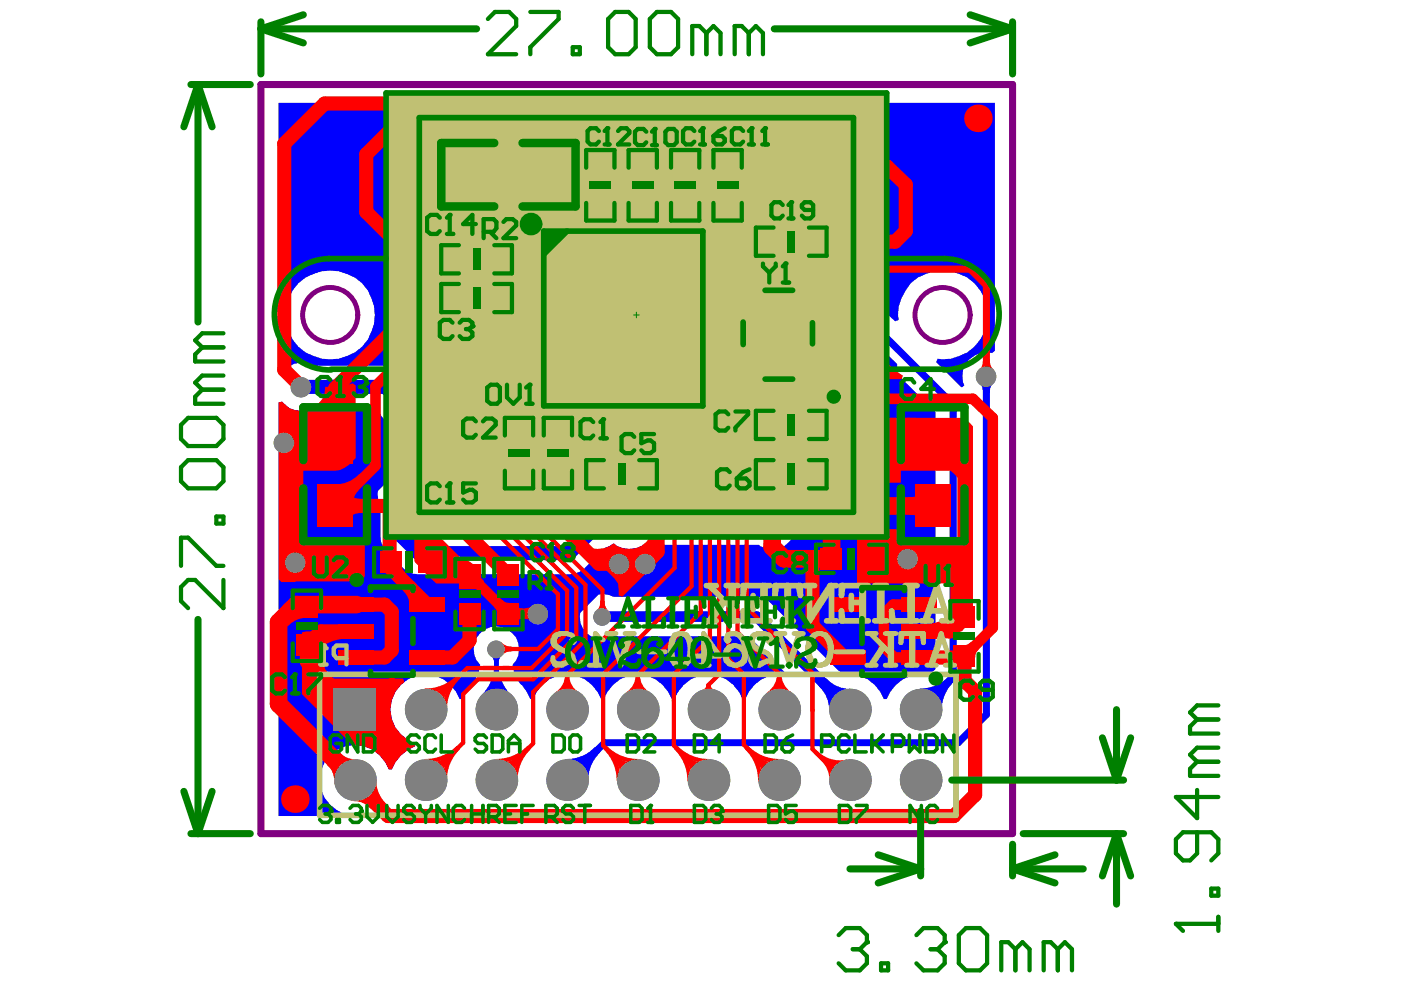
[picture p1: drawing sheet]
<svg xmlns="http://www.w3.org/2000/svg" width="287mm" height="202mm" viewBox="0 0 287 202" stroke-linecap="round" stroke-linejoin="round" font-family="sans-serif">
<path d="M53.4 17.3h153.9v153.4h-153.9z" fill="none" stroke="#800080" stroke-width="1.4"/>
<g fill="none" stroke="#800080" stroke-width="1">
<circle cx="67.6" cy="64.5" r="5.6"/>
<circle cx="193" cy="64.5" r="5.6"/>
</g>
<path d="M124.8 65.2h5.6M127.7 62.5v5.6" fill="none" stroke="#008000" stroke-width=".58"/>
<path d="M111.3 47.3h32.6v35.8h-32.6z" fill="none" stroke="#800080" stroke-width=".58"/>
<g fill="#00f">
<path d="M175.7 67.4h.8l7.2 7.2v11h-11.3l-.3-.6v-10.2z"/>
<path d="M79.3 19.9l101.5-.3 .6 .6v21.9l-.7 .3-.2-.4a3.4 3.4 0 0 0-5.3 1.1l-.2 1.2 .2 1.3 .8 1.2v23.9l.2 .9 .4 .7 4.8 4.8v32.6h-19.9l-.2-.6a3.8 3.8 0 0 0-.8-4 3.5 3.5 0 0 0-4.7-.2h-24.7a3.5 3.5 0 0 0-5.2 .7h-.7a3.4 3.4 0 0 0-3.4-1.5 3.4 3.4 0 0 0-2.8 2.6l-3.1 3h-29.6l-1.2-1v-5.8a3.4 3.4 0 0 0-.7-4.4 3.4 3.4 0 0 0-4.5 .1l-.6-.3v-12.7l.6-.3a3.5 3.5 0 0 0 5.4-.8 3.5 3.5 0 0 0-2.1-5.1l-3.2-2.9-.7-.2v-5.3a13.2 13.2 0 0 0 0-13.6z"/>
<path d="M57 21.1h146.7v50.8l-.6 .4a4.9 4.9 0 0 0-4.9 1.6 4.9 4.9 0 0 0-.8 5l-.5 .5-5.2-5.2 .2-.7a9 9 0 0 0 8.9-4.2 9 9 0 0 0-.2-9.8 9.3 9.3 0 0 0-14.2-1.5 9.5 9.5 0 0 0-2.4 7.5l-.7 .3-1.5-1.3v-17.5a4.4 4.4 0 0 0-.3-5.9 4.6 4.6 0 0 0-6.1-.5 4.6 4.6 0 0 0-1.3 6l.5 .4v19l.1 1.4 .9 1.1 15.9 15.9v52.7a4.7 4.7 0 0 1-3.2 1 7.5 7.5 0 0 0-6.8 5.1h-.6a7.5 7.5 0 0 0-7-5.1l-1.4-.1-1-.7-13.7-13.8-.9-.7-1-.4-1-.2h-29.3a4.6 4.6 0 0 0-6.9 4.1 4.6 4.6 0 0 0 6.9 4h27.7l7.2 7.2-.3 .8a7.2 7.2 0 0 0-7.6 4.9h-.6a7.3 7.3 0 0 0-7-5.1 7.3 7.3 0 0 0-6.9 5.1h-.6a7.3 7.3 0 0 0-6.9-5.1 7.3 7.3 0 0 0-7 5.1h-.6a7.3 7.3 0 0 0-6.9-5.1 7.3 7.3 0 0 0-7 5.1h-.5l-.8-1.5-1-1.4h-.1a7.7 7.7 0 0 1-1.8-4.2 4.6 4.6 0 0 0 0-6.5 4.6 4.6 0 0 0-6.5 0 4.6 4.6 0 0 0-.1 6.5 7 7 0 0 1-1.7 4.2h-.2l-1 1.4-.7 1.5h-.6a7.2 7.2 0 0 0-9.8-4.5 7.2 7.2 0 0 0-3.4 10.2l1.2 1.5 1.4 1.1 1.5 .8v.5a8.3 8.3 0 0 0-4.8 4.8h-.6a7.2 7.2 0 0 0-9.8-4.4 7.2 7.2 0 0 0-3.4 10.2l1.2 1.4 1.4 1.2 .9 .4-.1 .7h-12.8v-84.7l.8-.1a4.8 4.8 0 0 0 6 1.3h13.2l.7 .7a4.9 4.9 0 0 0 8.1 1.9 4.9 4.9 0 0 0-1.8-8.1l-2.1-1.9a4.1 4.1 0 0 0-3-1.3h-15.1a4.6 4.6 0 0 0-6 1.4l-.8-.2zM61.1 58a9.3 9.3 0 0 0 1.4 14.2 9.3 9.3 0 0 0 12.8-2.6 9.3 9.3 0 0 0-2.6-12.7 9.5 9.5 0 0 0-11.6 1.1zM78.7 97.7a4.6 4.6 0 0 0-.8 5.6v6.5a4.8 4.8 0 0 0 1.3 3.2l3.5 3.5 1.8 1 1.2 .1h30.8a5 5 0 0 0 3.1-1.1l4.3-4.4 .9-.3 .8-.5a4.9 4.9 0 0 0 6 .3h23.7a4.9 4.9 0 0 0 7.7-4.1 4.9 4.9 0 0 0-7.7-4h-23.7a4.7 4.7 0 0 0-6 .4 5 5 0 0 0-7.6 1.2l-.3 1-3.1 2.9h-27l-1-.9v-4.8a4.6 4.6 0 0 0-1.9-6.3 4.8 4.8 0 0 0-6 .7z"/>
</g>
<path d="M82.5 35.9v25.1M61.7 79.2h17.2l3.5 3.5M178 77.1v20l-18.3 18.4h-32.9l-10.3 10.2h-6.3M58.2 90.6l14.5 14.5v40.2M82.4 93.5l-9.7 9.7M82.2 101.2v8.6l3.5 3.5h30.8l5.8-5.8" fill="none" stroke="#00f" stroke-width="2.9"/>
<path d="M178.2 44.3v21.7l16.9 16.8v55.9l-6.6 6.6M201.9 77.1v69.2l-5.8 5.8h-72.3l-7.7 7.7" fill="none" stroke="#00f" stroke-width="1.4"/>
<path d="M178.2 44.3l.1 .1" fill="none" stroke="#00f" stroke-width=".72"/>
<path d="M101.6 132.9v12.4" fill="none" stroke="#00f" stroke-width=".87"/>
<path d="M128.8 107.5h29.3M123.3 126.3h31.6l19.1 19" fill="none" stroke="#00f" stroke-width="2.2"/>
<g fill="#00f">
<path d="M172.7 70h5.3v10h-5.3z" fill-rule="evenodd"/>
<path d="M181.4 40.1h5.2v11.6h-5.2z" fill-rule="evenodd"/>
</g>
<path d="M100.7 133.8l.6 .8 .3 1.4 .2-1 .7-1.2M98.9 142.6a9.2 9.2 0 0 0 2.7-6.5 9.2 9.2 0 0 0 2.7 6.5M99.5 143.2a7.2 7.2 0 0 0 2.1-5.1 7.2 7.2 0 0 0 2.1 5.1M100.1 143.9l.7-.9 .5-1 .3-1.7 .3 1.7 .5 1 .7 .9" fill="none" stroke="#00f" stroke-width=".87"/>
<path d="M177.5 45.1l.4 .6 .3 1.1 .1-.8 .6-.9M201 78l.8 1.2 .1 .9 .2-.9 .7-1.2M194.5 139.2a8.6 8.6 0 0 1-6 2.5M194.6 139.3a8.5 8.5 0 0 0-2.5 6M119.7 156.1l-1.4 1-1.1 .4-1.1 .1M119.7 156.2l-.7 .9-.4 1-.3 1.7M122.1 153.7a8.6 8.6 0 0 1-6 2.5M122.2 153.7a8.5 8.5 0 0 0-2.5 6.1M192.1 141.7l-1.4 1-1.1 .3-1.1 .2M192.1 141.8l-.7 .8-.5 1.1-.3 1.6" fill="none" stroke="#00f" stroke-width="1.4"/>
<path d="M129.5 106.9a2.17 2.17 0 0 0 1.5 .6 2.17 2.17 0 0 0-1.5 .7M157.4 106.9a2.17 2.17 0 0 1-1.5 .6 2.17 2.17 0 0 1 1.5 .7M174 142.2a7.7 7.7 0 0 1-5.4-2.3 7.6 7.6 0 0 1 2.2 5.4" fill="none" stroke="#00f" stroke-width="2.2"/>
<path d="M70.7 143.3a6.8 6.8 0 0 0 2-4.8 6.8 6.8 0 0 0 2 4.8" fill="none" stroke="#00f" stroke-width="2.9"/>
<g fill="#808080">
<circle cx="101.5" cy="133" r="1.81"/>
<circle cx="82.6" cy="35.9" r="2.1"/>
<circle cx="178" cy="87.1" r="2.1"/>
<circle cx="178" cy="97.2" r="2.1"/>
<circle cx="178" cy="77.1" r="2.1"/>
<circle cx="178.1" cy="44.4" r="1.81"/>
<circle cx="201.9" cy="77.1" r="2.1"/>
<circle cx="82.4" cy="61.1" r="2.1"/>
<circle cx="128.8" cy="107.6" r="2.1"/>
<circle cx="122.2" cy="107.6" r="2.1"/>
<circle cx="158" cy="107.6" r="2.1"/>
<circle cx="185.8" cy="114.5" r="2.1"/>
<circle cx="82.3" cy="93.6" r="2.1"/>
<circle cx="82.2" cy="101.2" r="2.1"/>
<circle cx="82.3" cy="82.8" r="2.1"/>
<circle cx="61.6" cy="79.3" r="2.1"/>
<circle cx="58.1" cy="90.7" r="2.1"/>
<circle cx="123.3" cy="126.4" r="1.81"/>
<circle cx="110.1" cy="125.8" r="2.1"/>
<circle cx="126.7" cy="115.5" r="2.1"/>
<circle cx="60.4" cy="115.2" r="2.1"/>
<circle cx="132.1" cy="115.5" r="2.1"/>
<circle cx="177.8" cy="71.7" r="2.1"/>
<circle cx="130.6" cy="145.3" r="4.3"/>
<circle cx="188.5" cy="145.3" r="4.3"/>
<circle cx="72.7" cy="159.8" r="4.3"/>
<circle cx="130.6" cy="159.8" r="4.3"/>
<circle cx="188.5" cy="159.8" r="4.3"/>
<circle cx="116.1" cy="145.3" r="4.3"/>
<circle cx="101.6" cy="145.3" r="4.3"/>
<circle cx="159.5" cy="145.3" r="4.3"/>
<circle cx="145" cy="145.3" r="4.3"/>
<circle cx="116.1" cy="159.8" r="4.3"/>
<circle cx="101.6" cy="159.8" r="4.3"/>
<circle cx="159.5" cy="159.8" r="4.3"/>
<circle cx="145" cy="159.8" r="4.3"/>
<circle cx="174" cy="145.3" r="4.3"/>
<circle cx="87.1" cy="145.3" r="4.3"/>
<circle cx="174" cy="159.8" r="4.3"/>
<circle cx="87.1" cy="159.8" r="4.3"/>
</g>
<path d="M68.3 141h8.7v8.7h-8.7z" fill-rule="evenodd" fill="#808080"/>
<g fill="#f00">
<path d="M57 82.4l.8-.1a4.9 4.9 0 0 0 5.5 1.6 4.9 4.9 0 0 0 3.3-4.7 18.5 18.5 0 0 0 5.6-.7l.6 .4v14.9a5.9 5.9 0 0 1-4.5 2.6h-6.2v14.4h12.6v7.1l-.6 1.5-1.1-.3h-12.3l-.3 .1h-2.8l-.6-.6z"/>
<path d="M105.5 94h8.1l.9 .8v9a3.3 3.3 0 0 0 1.2 2.7l1.8 1.9v.4l.3 .7-.5 .5-11.8-11.7z"/>
<path d="M61.8 129.6l1-.3h5.1v-.7h5.1l1.1-.2 .6-.2h1.2v2.1h-9.5v8.7h13.1l1-.3 .4 .3h1.6l.3 .7a7 7 0 0 0 .7 11.8l1.5 .8v.5a8.3 8.3 0 0 0-4.8 4.8h-.6a7.5 7.5 0 0 0-7.4-5.1l-10.4-10.3z"/>
<path d="M84.1 105.6l.6-.1 1.7-1.7 .7 .1a5.2 5.2 0 0 0 1.3 4.5l10.6 10.5v1.8h-5.1v-1.2h-4.6l-2.4-2.3-2.1-2.3v-4.8h-.7z"/>
<path d="M128.3 93.1l.7-.3 5.8 5.8v16.3l-7.4 7.3-.7-.2-.2-2.5-.7-1-5.9-5.9 .4-.6a5.2 5.2 0 0 0 5.3-.7 4.9 4.9 0 0 0 7.7-1.6 4.9 4.9 0 0 0-3.6-6.9l-1.4-1.5z"/>
<path d="M79.3 33.5l2.8-2.8h17.2l3.3 3.4 .5 .7 .3 1v6.5h7.5l1.6 1.6a8.1 8.1 0 0 0 3.2 2.3h2.1v.7h1.9v.9a3.9 3.9 0 0 0-2.9 3.9l-.6 .5h-4.7l-3.5-.7-1.5-.8v-2.6h-17.9v.7h-2.2l-7.1-7.1z"/>
<path d="M79.6 55.3l.6-.5a5.9 5.9 0 0 0 4.5 2.6h3.9v.8h7.8v2.3l-3.2 3.1h-4.9l-1 .2-1 .4-3.4 3.2-.5-.4a14.1 14.1 0 0 0-2.8-11.7z"/>
<path d="M138.4 69.8l.6-.5a4.2 4.2 0 0 0 3.9-2.9h3.9v1.3h11.6v-8.8h19.9l.5 .6a14.7 14.7 0 0 0 6.1 17.4l-.3 .7h-12.5v-8.6h-11.6v7.9l-.5 .3-1.6-1.6v-6.6h-11.6v7.1l-.6 .2-3.5-3.4a4 4 0 0 0-3.7-2.5z"/>
<path d="M163 85.6h34.6l1.6 1.7v39.6l-2.3 2.4h-4.5v1h-7.4v-2.1h9.6v-8.7h-13.1v.6l-.8 .4-.6-.3v-.7h-4.7v-11l.2-.1h8.8v2.4h13v-14.4h-13v2.5h-10.8l-.6 .1a4.8 4.8 0 0 0-2.8 1.3l-3.3 3.3a4 4 0 0 0-1.3 3.3v2.5h-.3v.3h-2.4l.1-2.2-.1-1.3v-4h.2z"/>
</g>
<path d="M58.2 75.8l3.5 3.4M82.5 61v4.7M62.8 132.1v3.4M96.1 131.2l-3.5 3.5M72.7 159.8v.5" fill="none" stroke="#f00" stroke-width="2.9"/>
<path d="M95.7 136.8h5.6" fill="none" stroke="#f00" stroke-width=".87"/>
<circle cx="96.1" cy="117.8" r=".72" fill="#f00"/>
<path d="M122.9 41.8l.1 .2M134.5 49.9v1.8M120.7 74.3l-2.1 2.3M120.7 60.8l-2.7 2.7M129.8 74.3l-2.1 2.3v4.5M129.8 78.9v2.1M129.8 60.8l2.4 2.1M132.2 72.2v8.5M134.5 78.9v1.6M118.6 84.9l4.7 4.7M102.9 136.8h6M123.3 120.8v5.5" fill="none" stroke="#f00" stroke-width=".87"/>
<path d="M123.3 97.1v4.9M104.1 125.7h6.1" fill="none" stroke="#f00" stroke-width="2.2"/>
<path d="M129.8 49.1v2.6M129.8 56.1h4.7M116.2 74.3v4.6M132.9 66.8h3.2" fill="none" stroke="#f00" stroke-width="1.4"/>
<path d="M122.9 33.2v.9M116.7 41.8h6.2M131.1 97.1l3.5 3.5" fill="none" stroke="#f00" stroke-width="2.9"/>
<circle cx="134.5" cy="51.7" r=".43" fill="#f00"/>
<g fill="none" stroke="#f00" stroke-width=".87">
<path d="M123 42v12M138.2 48.8h3.8M140.3 41.8v4.1M150 49.5h8.1M152.6 59.6h.6M94.7 78.9v23.3M96.6 80v21.5M118.6 76.6v8.3M123 76.6v5.5M134.5 69.8l-2.3 2.4M152.6 61l-1.9 1.9M98.4 80.5v20.4"/>
<path d="M100.3 81.3v19M123.3 89.6v7.5M138.1 97.1v19.2M141.6 97.4v22.7M97.9 139.1l-3.1 3.1v9.9M116.1 138.3v7M123.5 138.1v14.6M130.6 138.3v7M145.3 130.8l-7.3 7.3v14.6l7 7.1M147.2 124.3v13.8l-2.2 2.2v5M149.1 134.9l3.2 3.2M151 129.5l8.5 8.5"/>
<path d="M109.1 141.7v10.6M152.3 152.5l7.2 7.3M172.7 159.8h1.3"/>
</g>
<path d="M135.9 34.3v11.2l-2 2h-2.5l-1.6 1.6M116.2 78.9v8M120.7 78.9v4.7M132.9 66.8l-3.1 3M139 60.8h4M131.1 93.8v3.3M151.7 87v1.5M158.1 94.8v2.3" fill="none" stroke="#f00" stroke-width="1.4"/>
<path d="M158.1 107.5v4.5" fill="none" stroke="#f00" stroke-width="3.6"/>
<path d="M75 31.6v11.8M178 72.7v2.3M165.6 86.3v.1M187.3 87l3.6 3.6M134.6 100.6v12.4l-2.4 2.5M65.7 129.3l-2.9 2.8M96.1 125.7v5.5M197.4 134.4v.3" fill="none" stroke="#f00" stroke-width="2.9"/>
<path d="M76.9 79.1v16.3M82.4 93.5l5.3 5.4v16.3M118.4 93.1v10.7l3.9 3.7M93.5 115.2l2.6 2.6" fill="none" stroke="#f00" stroke-width="2.2"/>
<circle cx="141" cy="58.4" r=".43" fill="#f00"/>
<g fill="none" stroke="#f00" stroke-width=".87">
<path d="M140.3 45.9l-.9 .9h-1.7M143.5 96.8v28.6M145.3 96.3v34.5M147.2 95.7v28.6M149.1 95.1v39.8M151 94.2v35.3M152.9 92.8v31.6M119.9 119.8v11.2M101.3 136.8h1.6M114.2 128.9l-4 4h-8.6M116.1 120.9v8.7l-7.2 7.2M118 120.4v9.9"/>
<path d="M152.3 138.1v14.4M159.5 138v7.3M166.3 137.8v15.6M94.8 152.1l-7.7 7.7M109.1 152.3l-7.5 7.5M123.5 152.7l7.1 7.1"/>
</g>
<path d="M158.1 97.1v10.4M60.7 123.8h12.3" fill="none" stroke="#f00" stroke-width="3.6"/>
<path d="M154.3 44.3l-2.9 2.9M198.6 55.1l3.3 3.3v18.7M116.2 86.9l-2 2M151.7 88.5l6.4 6.3" fill="none" stroke="#f00" stroke-width="1.4"/>
<path d="M152.6 75.5l6.1 6.2M76.9 95.4l-8.3 8.2M158.1 81.7v5.3M199.2 81.7l4 3.9v43l-5.8 5.8M87.7 115.2h5.8M96.1 117.8l8 7.9M180.9 125.7v6.8" fill="none" stroke="#f00" stroke-width="2.2"/>
<path d="M58.2 29.4v46.4M80.2 26.4l-5.2 5.2M185.4 37.8v9.5M58.2 90.6h10.4M106.3 96.7h7.9M197.4 97.1v29.3M166.3 114.6v13.6M73 123.8h5.7l1.5 1.5M80.2 133.2l-1.5 1.5h-5.7M87.4 134.7h5.2M197.4 134.7v4.7l2.2 2.2v21.2" fill="none" stroke="#f00" stroke-width="2.9"/>
<circle cx="114.2" cy="88.9" r="1.81" fill="#f00"/>
<path d="M106.3 88.9h7.9M170.2 106.9v7.5h-9.7l-2.4-2.4M57 127.4v16.8l15.7 15.6" fill="none" stroke="#f00" stroke-width="3.6"/>
<g fill="none" stroke="#f00" stroke-width=".87">
<path d="M123 54l2.4 2.1M138.2 48.8l-1.6 1.6v3.6l-2.1 2.1M112.9 60.8h3.3M113.1 63.5h4.9M113.8 65.2h6.9M125.4 69.8l-2.4 2.4h-11.1M125.4 60.8v4.4l-2.4 2.3h-8.9M125.4 78.9v2.4M125.4 74.3l-2.4 2.3M132.2 62.9h18.5M134.5 74.3l2.1 2.3v3.4M102.2 81.8v17.9l21.1 21.1"/>
<path d="M135.5 94.5l2.6 2.6M94.7 102.2l19.5 19.5M96.6 101.5l19.5 19.4M98.4 100.9l19.6 19.5M100.3 100.3l19.6 19.5M95.7 136.8l-8.6 8.5M118 130.3l-8.9 8.8h-11.2M119.9 131l-10.8 10.7M166.3 153.4l6.4 6.4"/>
</g>
<path d="M101.5 56.1h14.7M101.5 53.1v7.9M100.6 61h1l-6.6 6.7h-6.7M114.2 88.9l4.2 4.2M123.3 102l5.5 5.5M172.8 134.7h.8M180.9 132.5l2.2 2.2h4.9M188 123.8h-5.2l-1.9 1.9" fill="none" stroke="#f00" stroke-width="2.2"/>
<g fill="none" stroke="#f00" stroke-width="2.9">
<path d="M110.6 35.8l6.1 6M140.3 34.1h24.4M113.5 51.7h2.7M68.6 79.5v11.1M91.5 91.8v13.4l12.6 12.6M114.2 96.7v10.4l8.4 8.4h4.2M79.8 103.6v11.6h.1M79.8 103.6h-11.2v1.5M82.2 101.2l-2.4 2.4M185.9 114.4h11.5M62.8 135.5l9.9 9.8M65.7 129.3h7.3"/>
<path d="M80.2 125.3v7.9M188 134.7h9.4"/>
</g>
<path d="M125.4 56.1h4.4M125.4 51.7h4.4" fill="none" stroke="#f00" stroke-width="1.4"/>
<circle cx="125.4" cy="69.8" r=".43" fill="#f00"/>
<g fill="none" stroke="#f00" stroke-width="2.9">
<path d="M58.2 29.4l8.2-8.2h44.5l12 12M80.2 26.4h21l9.4 9.4M82.7 35.8h14.9l15.9 15.9M122.9 34.1h17.4M164.7 34.1h16.8l3.9 3.7M75 43.4l9.7 9.7h8.8M122.9 41.8h8.7M185.4 47.3l-2.1 2.2h-17.4M82.5 65.7l-13.9 13.8M82.5 61h11.2M166.3 61l11.7 11.7M82.4 82.7l9.1 9.1"/>
<path d="M165.9 97.1h12.1M165.9 87h21.4M190.9 90.6l6.5 6.5M79.3 115.7l8.1 8.1M126.8 115.5h5.4M178.2 114.4h7.7M166.3 128.2l6.5 6.5M197.4 126.4l-2.8 2.9h-6.6M72.7 160.3l6.8 6.8h115.8l4.3-4.3"/>
</g>
<g fill="none" stroke="#f00" stroke-width=".87">
<path d="M137.7 46.8l-3.2 3.1M149 41.8l-7 7M150 49.5l-9 8.9h-4.4l-2.1 2.4M111.9 72.2l-9.7 9.6M112.9 60.8l-18.2 18.1M113.1 63.5l-16.5 16.5M113.8 65.2l-15.4 15.3M114.1 67.5l-13.8 13.8M136.6 80l14.4 14.2M139 78.9l13.9 13.9M123 82.1l12.5 12.4M125.4 81.3l16.2 16.1"/>
<path d="M127.7 81.1l15.8 15.7M129.8 81l15.5 15.3M132.2 80.7l15 15M134.5 80.5l14.6 14.6M138.1 116.3l-22 22M114.2 121.7v7.2M141.6 120.1l-18.1 18M143.5 125.4l-12.9 12.9M152.9 124.4l13.4 13.4"/>
</g>
<path d="M190.9 103.6h-17.3l-3.4 3.3M60.7 123.8l-3.7 3.6" fill="none" stroke="#f00" stroke-width="3.6"/>
<path d="M151.4 47.2h-3.3l-9.1 8.9M154.3 44.3h23.9M165.9 49.5h15.3M198.6 55.1h-49.9l-5.7 5.7M139 74.3l12.7 12.7M166.3 61l-8.8 8.8h-18.5l-2.9-3M120.7 83.6l10.4 10.2" fill="none" stroke="#f00" stroke-width="1.4"/>
<path d="M88.3 67.7l-11.4 11.4M158.7 81.7h40.5" fill="none" stroke="#f00" stroke-width="2.2"/>
<g fill="#f00">
<path d="M157.5 69.8h2v.8h-2z" fill-rule="evenodd"/>
<path d="M145.6 68.1h11.9v1.7h-11.9z" fill-rule="evenodd"/>
</g>
<path d="M189.7 102.4l-1.4 .9-1.7 .3 1.7 .4 1.4 .9M62.6 124.5a2.9 2.9 0 0 0-3.3 .6M62.8 124.7a7 7 0 0 0-4.9 2M72.7 157.3l-2-.3-1.2-.6-1-.8 1.1 1.6 .5 1.2 .1 1.4" fill="none" stroke="#f00" stroke-width="3.6"/>
<g fill="none" stroke="#f00" stroke-width="2.2">
<path d="M100.7 53.9l.5 .6 .3 1.2 .1-.8 .6-1M100.7 53.9a7.8 7.8 0 0 0 5.6 2.2M101.5 58.6l-.3 1-.4 .6M101.5 58.3l.3 1.3 .5 .7M102.2 52.3a13 13 0 0 0 9.3 3.8M100.5 61l-.2 .8-.6 1.1M101.6 62.2l-.8 .1-1 .7M152.6 78.1a6.4 6.4 0 0 1 4.5 1.8M154.3 76.3a2.16 2.16 0 0 0 .6 1.6M72.5 99.8l-.9 1.4-.4 1.7M74.1 98a7.8 7.8 0 0 1-5.5 2.3M82.4 94.5a2.17 2.17 0 0 1 1.5 .7"/>
<path d="M83.2 93.5a2.16 2.16 0 0 0 .7 1.5M114.2 89.9l1.2 .3 .7 .5M115.4 88.9l.1 .8 .6 1M122.4 97.9l.7 1 .1 .8M124.1 97.9l-.5 .6-.3 1.2M157.9 84.4l-.3 1.2-.4 .7M158.1 84.4l.3 1.2 .4 .7M87 114.4l.6-1 .1-.8a2.6 2.6 0 0 0 2.6 2.6l-.8 .1-1 .6M87.7 115.2a10.3 10.3 0 0 1 7.6 3.3M92.6 115.2a5.8 5.8 0 0 1 4.3 1.8M94.2 115.9l.5 .7 .3 1.2M94.3 116l1 .6 .8 .2"/>
<path d="M96.1 118.9l1.3 .3 .7 .5M97.3 117.8l.1 .7 .6 1M120.8 106a2.17 2.17 0 0 0 1.5 .7M120.8 106a2.16 2.16 0 0 1 .6 1.5M127.3 106a2.17 2.17 0 0 0 1.5 .7M127.3 106a2.16 2.16 0 0 1 .7 1.5M102.2 123.9l.6 1 .1 .8M102.2 123.8l.7 .5 1.2 .2M104.8 124.9l1.1 .7 .8 .1-1.2 .3-.7 .5M107.8 125.7l1.2 .3 .6 .4M109.5 125l-.6 .4-.8 .2M199.3 132.4l-.7 .5-1.2 .3"/>
<path d="M199.4 132.5l-.5 .7-.3 1.2"/>
</g>
<g fill="none" stroke="#f00" stroke-width="2.9">
<path d="M95.3 34.3l-.9 .7-1 .5-1.8 .3 1.8 .3 1 .5 .9 .7M98.3 38l1.3 .2 1.1 .8M100.5 35.8a6.9 6.9 0 0 0 2 4.9M105.7 30.9a6.9 6.9 0 0 1 2 4.9M107.4 32.6l1.1 .8 1.4 .2M111.3 38l1.3 .2 1.2 .8M113.5 35.8a6.9 6.9 0 0 0 2 4.9M121.1 31.5l.8 1.2 .3 1.4M166.3 63.2l1.8 .3 1.1 .5 1 .8M67.1 88.4l.7-.9 .5-1.1 .3-1.7 .1 1.2 .4 1.1 1 1.4M67.1 89.1l-1.4 1-1.1 .4-1.2 .1 1.2 .2 1.1 .3 1.4 1.1M178.6 87.2a15.1 15.1 0 0 1 10.7 4.4"/>
<path d="M185.7 87a8.1 8.1 0 0 1 5.8 2.4M190.9 93.5a7 7 0 0 1 4.9 2M193.1 91.4l.3 1.3 .7 1.1M70.1 102.1l1.5 1 1.1 .4 1.1 .1-1.7 .3-1 .5-1 .7M80.6 115.2l.4 1.6 .9 1.4M63.5 132.1a10.1 10.1 0 0 0 3 7.1M71.4 129.3a11.5 11.5 0 0 0-8.1 3.4M83.7 120.2l.8 .9 .5 1 .3 1.7M170.4 132.2l.7 1.1 .3 1.4M197 133.9l-1.2 .7-1 .2M197 126a11.5 11.5 0 0 1-8.1 3.3M67.8 140.5a6.8 6.8 0 0 1 2 4.8"/>
<path d="M67.9 140.5a6.8 6.8 0 0 0 4.8 1.9M75.6 159.8a8.2 8.2 0 0 0 2.4 5.8M72.7 162.7l1.2 .1 1.1 .4 1.5 1"/>
</g>
<g fill="none" stroke="#f00" stroke-width=".87">
<path d="M121.7 43.2a4.6 4.6 0 0 1 1.3 3.3M122.3 42.5l.6 1 .1 .8M124.1 43.1l-.8 1.2-.3 1.4M124.2 55.1l.5 .3 .7 .2M124.3 55l.4 .5 .1 .6M134 51.2l.4-.5 .1-.6 .1 .6 .3 .5M135.5 59.6l-.3 .5-.1 .7M135.5 55l-.3 .5-.1 .6M135.6 59.7l-.5 .4-.6 .1M135.6 55.1l-.5 .3-.6 .2M139.1 43.1l.9 1.3 .3 1.5 .3-1.5 .9-1.3M147.2 41.8l-.3 1.6-.9 1.4"/>
<path d="M149 43.6l-1.7 .3-1.3 .9M156.8 48.3l-1.3 .9-1.6 .3 1.6 .3 1.3 .9M115.8 60.3l-.5 .3-.7 .2 .7 .1 .5 .3M119.3 65.2l.6 .2 .5 .3M120.1 74.3l-.1 .6-.3 .5M120.1 60.8l-.1 .6-.3 .5M120.4 64.9l-.5 .4-.6 .1M120.7 75l-.6 .2-.5 .3M120.7 61.3l-.6 .2-.5 .3M124.8 74.3l-.1 .6-.4 .5M124.8 69.8l-.2 .7-.3 .6M124.9 79.4l.3 .5 .2 .6 .1-.6 .3-.5"/>
<path d="M124.9 61.2l.3 .5 .2 .6 .1-.6 .3-.5M125.4 75l-.7 .2-.5 .3M125.4 70.4l-.6 .1-.5 .3M129.3 74.3l-.2 .6-.3 .5M129.4 79.4l.3 .5 .1 .6 .2-.6 .3-.5M129.8 75l-.6 .2-.5 .3M129.8 61.3l.7 .2 .5 .3M130.6 60.8l.1 .6 .3 .5M133.9 69.8l-.1 .7-.4 .5M134 79.4l.4 .5 .1 .6 .1-.6 .3-.5M134.5 75l.6 .2 .5 .3M134.5 70.4l-.6 .1-.5 .4"/>
<path d="M135.1 74.3l.1 .6 .3 .5M139 79.5l.6 .1 .5 .4M139.7 78.9l.1 .6 .4 .6M149.2 63.1a2.17 2.17 0 0 1 1.6 .6M150.8 60.2a9.4 9.4 0 0 1-6.6 2.7M151.6 60.9a7.4 7.4 0 0 1-5.3 2.2M152.1 61.4l-1 .7-1 .5-1.7 .3M123.2 92.9l.3 1.6 .9 1.4M123.3 92.9l-.3 1.6-.9 1.4M93.7 138.7a9.3 9.3 0 0 1-6.6 2.7M93.8 138.8a9.2 9.2 0 0 0-2.7 6.5M102.5 132l1.2 .8 1 .1-1.4 .4-.8 .5"/>
<path d="M122.4 125.4l.6-.8 .3-1.3 .4 1.3 .5 .8M90.7 156.1l-1.4 1-1 .4-1.2 .1M90.7 141.7l-1.4 1-1 .3-1.2 .2M90.8 156.2l-1 1.4-.4 1-.1 1.2M90.8 141.8l-1 1.3-.4 1.1-.1 1.1M92.2 154.7a7.2 7.2 0 0 0-2.2 5.1M92.2 140.2a7.2 7.2 0 0 0-2.2 5.1M92.3 154.8a7.2 7.2 0 0 1-5.2 2.1M92.3 140.3a7.2 7.2 0 0 1-5.2 2.1M93.7 153.2a9.3 9.3 0 0 1-6.6 2.7M93.8 153.2a9.2 9.2 0 0 0-2.7 6.6M105.2 156.1l-.9 .7-1 .5-1.7 .3"/>
<path d="M105.3 156.2l-.7 .9-.5 1-.3 1.7M106.6 154.7a7.2 7.2 0 0 0-2.1 5.1M106.7 154.8a7.2 7.2 0 0 1-5.1 2.1M108.2 153.2a9.3 9.3 0 0 1-6.6 2.7M108.2 153.2a9.2 9.2 0 0 0-2.7 6.6M114 142.1a4.6 4.6 0 0 0 2.1-3.8 4.6 4.6 0 0 0 2.1 3.8M114.5 142.8a3.5 3.5 0 0 0 1.6-3 3.5 3.5 0 0 0 1.6 3M123.9 153.2a9.2 9.2 0 0 1 2.8 6.6M124 153.2a9.3 9.3 0 0 0 6.6 2.7M125.5 154.8a7.2 7.2 0 0 0 5.1 2.1M125.6 154.7a7.2 7.2 0 0 1 2.1 5.1M126.9 156.2l1 1.4 .4 1 .1 1.2"/>
<path d="M127 156.1l1.4 1 1 .4 1.2 .1M128.5 142.1a4.6 4.6 0 0 0 2.1-3.8 4.6 4.6 0 0 0 2.1 3.8M129 142.8a3.5 3.5 0 0 0 1.6-3 3.5 3.5 0 0 0 1.6 3M138.4 153.2a9.2 9.2 0 0 1 2.7 6.6M138.5 153.2a9.3 9.3 0 0 0 6.5 2.7M139.9 154.8a7.2 7.2 0 0 0 5.1 2.1M140 154.7a7.2 7.2 0 0 1 2.2 5.1M141.4 156.2l1 1.4 .3 1 .2 1.2M141.5 156.1l1.3 1 1.1 .4 1.1 .1M144 141.7a1.44 1.44 0 0 0 1-1.4 1.44 1.44 0 0 0 1.1 1.4M152.9 153.2a9.2 9.2 0 0 1 2.7 6.6M153 153.2a9.3 9.3 0 0 0 6.5 2.7"/>
<path d="M154.4 154.8a7.2 7.2 0 0 0 5.1 2.1M154.5 154.7a7.2 7.2 0 0 1 2.1 5.1M155.9 156.2l.7 .9 .5 1 .2 1.7M155.9 156.1l1.4 1 1.1 .4 1.1 .1M157.3 142.1a5 5 0 0 0 2.2-4.1 5 5 0 0 0 2.2 4.1M157.8 142.9a3.9 3.9 0 0 0 1.7-3.2 3.9 3.9 0 0 0 1.7 3.2M167.1 154.1a7 7 0 0 0 6.2 1.9M168.2 155.2a5.8 5.8 0 0 0 5.2 1.6M168.5 155.5l1.1 1.6 .5 1.3 .1 1.4M169.3 156.4a4.8 4.8 0 0 0 4.3 1.3M169.8 157l.9 1.3 .3 1.5"/>
</g>
<g fill="none" stroke="#f00" stroke-width="1.4">
<path d="M167.1 48.5l1.1 .7 1.3 .3-1.3 .3-1.1 .7M175.9 44.4l1 .3 .6 .4M177.5 43.6l-.9 .6-.7 .1M164.2 61.9l-.4 1.4-.5 .8M166.3 62.5l-1.4 .3-1.2 .8M166.3 64.1a7.2 7.2 0 0 0-5.1 2.1M201 76.2l.6-.8 .3-1.4 .4 1.4 .5 .8M116.2 87.6a3.3 3.3 0 0 1-.9 2.3M116.2 84a6.8 6.8 0 0 1-2 4.8M116.2 80.5a10.2 10.2 0 0 1-3 7.3M130.2 96a3 3 0 0 0 .9-2.2 3 3 0 0 0 1 2.2M154 90.7a9.1 9.1 0 0 1 2.6 6.4"/>
<path d="M156.4 93.1l.8 1 .6 1.2 .3 1.8M157.4 95.9a1.15 1.15 0 0 0 .7-1.1 1.15 1.15 0 0 0 .6 1.1"/>
</g>
<g fill="#808080">
<circle cx="101.5" cy="133" r="1.81"/>
<circle cx="82.6" cy="35.9" r="2.1"/>
<circle cx="178" cy="87.1" r="2.1"/>
<circle cx="178" cy="97.2" r="2.1"/>
<circle cx="178" cy="77.1" r="2.1"/>
<circle cx="178.1" cy="44.4" r="1.81"/>
<circle cx="201.9" cy="77.1" r="2.1"/>
<circle cx="82.4" cy="61.1" r="2.1"/>
<circle cx="128.8" cy="107.6" r="2.1"/>
<circle cx="122.2" cy="107.6" r="2.1"/>
<circle cx="158" cy="107.6" r="2.1"/>
<circle cx="185.8" cy="114.5" r="2.1"/>
<circle cx="82.3" cy="93.6" r="2.1"/>
<circle cx="82.2" cy="101.2" r="2.1"/>
<circle cx="82.3" cy="82.8" r="2.1"/>
<circle cx="61.6" cy="79.3" r="2.1"/>
<circle cx="58.1" cy="90.7" r="2.1"/>
<circle cx="123.3" cy="126.4" r="1.81"/>
<circle cx="110.1" cy="125.8" r="2.1"/>
<circle cx="126.7" cy="115.5" r="2.1"/>
<circle cx="60.4" cy="115.2" r="2.1"/>
<circle cx="132.1" cy="115.5" r="2.1"/>
<circle cx="177.8" cy="71.7" r="2.1"/>
<circle cx="130.6" cy="145.3" r="4.3"/>
<circle cx="188.5" cy="145.3" r="4.3"/>
<circle cx="72.7" cy="159.8" r="4.3"/>
<circle cx="130.6" cy="159.8" r="4.3"/>
<circle cx="188.5" cy="159.8" r="4.3"/>
<circle cx="116.1" cy="145.3" r="4.3"/>
<circle cx="101.6" cy="145.3" r="4.3"/>
<circle cx="159.5" cy="145.3" r="4.3"/>
<circle cx="145" cy="145.3" r="4.3"/>
<circle cx="116.1" cy="159.8" r="4.3"/>
<circle cx="101.6" cy="159.8" r="4.3"/>
<circle cx="159.5" cy="159.8" r="4.3"/>
<circle cx="145" cy="159.8" r="4.3"/>
<circle cx="174" cy="145.3" r="4.3"/>
<circle cx="87.1" cy="145.3" r="4.3"/>
<circle cx="174" cy="159.8" r="4.3"/>
<circle cx="87.1" cy="159.8" r="4.3"/>
</g>
<path d="M68.3 141h8.7v8.7h-8.7z" fill-rule="evenodd" fill="#808080"/>
<g fill="#f00">
<path d="M60.7 129.9h4.3v4.3h-4.3z" fill-rule="evenodd"/>
<path d="M60.7 122.1h4.3v4.3h-4.3z" fill-rule="evenodd"/>
<path d="M69.3 133.2h7.3v2.9h-7.3z" fill-rule="evenodd"/>
<path d="M69.3 122.4h7.3v2.9h-7.3z" fill-rule="evenodd"/>
<path d="M91.2 50.9h4.3v4.4h-4.3z" fill-rule="evenodd"/>
<path d="M104.1 94.5h4.3v4.4h-4.3z" fill-rule="evenodd"/>
<path d="M104.1 86.7h4.3v4.4h-4.3z" fill-rule="evenodd"/>
<path d="M129 95h4.3v4.3h-4.3z" fill-rule="evenodd"/>
<path d="M129.4 39.7h4.4v4.3h-4.4z" fill-rule="evenodd"/>
<path d="M138.1 39.7h4.3v4.3h-4.3z" fill-rule="evenodd"/>
<path d="M149.8 71.7h5.7v7.5h-5.7z" fill-rule="evenodd"/>
<path d="M163.9 95h4.3v4.3h-4.3z" fill-rule="evenodd"/>
<path d="M163.7 84.9h4.4v4.3h-4.4z" fill-rule="evenodd"/>
<path d="M163.6 71.7h5.6v7.5h-5.6z" fill-rule="evenodd"/>
<path d="M184.4 133.2h7.3v2.9h-7.3z" fill-rule="evenodd"/>
<path d="M184.4 122.4h7.3v2.9h-7.3z" fill-rule="evenodd"/>
<path d="M69.3 127.9h7.3v2.9h-7.3z" fill-rule="evenodd"/>
<path d="M85.6 113h4.3v4.3h-4.3z" fill-rule="evenodd"/>
<path d="M93.9 123.5h4.4v4.4h-4.4z" fill-rule="evenodd"/>
<path d="M93.9 115.6h4.4v4.3h-4.4z" fill-rule="evenodd"/>
<path d="M91.5 58.9h4.3v4.3h-4.3z" fill-rule="evenodd"/>
<path d="M129.4 31.9h4.4v4.3h-4.4z" fill-rule="evenodd"/>
<path d="M138.1 31.9h4.3v4.3h-4.3z" fill-rule="evenodd"/>
<path d="M149.8 57.3h5.7v7.5h-5.7z" fill-rule="evenodd"/>
<path d="M163.6 57.3h5.6v7.5h-5.6z" fill-rule="evenodd"/>
<path d="M163.9 47.3h4.3v4.4h-4.3z" fill-rule="evenodd"/>
<path d="M176 112.3h4.4v4.3h-4.4z" fill-rule="evenodd"/>
<path d="M184.4 127.9h7.3v2.9h-7.3z" fill-rule="evenodd"/>
<path d="M112 94.5h4.4v4.4h-4.4z" fill-rule="evenodd"/>
<path d="M121.3 95h4.3v4.3h-4.3z" fill-rule="evenodd"/>
<path d="M112 86.7h4.4v4.4h-4.4z" fill-rule="evenodd"/>
<path d="M99.3 50.9h4.3v4.4h-4.3z" fill-rule="evenodd"/>
<path d="M120.7 39.7h4.4v4.3h-4.4z" fill-rule="evenodd"/>
<path d="M155.9 95h4.3v4.3h-4.3z" fill-rule="evenodd"/>
<path d="M156 84.9h4.4v4.3h-4.4z" fill-rule="evenodd"/>
<path d="M146.8 39.7h4.3v4.3h-4.3z" fill-rule="evenodd"/>
<path d="M195.3 132.2h4.3v4.3h-4.3z" fill-rule="evenodd"/>
<path d="M65 86.3h7.2v8.7h-7.2z" fill-rule="evenodd"/>
<path d="M65 99.3h7.2v8.7h-7.2z" fill-rule="evenodd"/>
<path d="M77.9 113h4.3v4.3h-4.3z" fill-rule="evenodd"/>
<path d="M101.9 123.5h4.4v4.4h-4.4z" fill-rule="evenodd"/>
<path d="M101.9 115.6h4.4v4.3h-4.4z" fill-rule="evenodd"/>
<path d="M99.3 58.9h4.3v4.3h-4.3z" fill-rule="evenodd"/>
<path d="M120.7 31.9h4.4v4.3h-4.4z" fill-rule="evenodd"/>
<path d="M93.2 32.2h8.7v7.2h-8.7z" fill-rule="evenodd"/>
<path d="M106.3 32.2h8.6v7.2h-8.6z" fill-rule="evenodd"/>
<path d="M167.9 112.3h4.4v4.3h-4.4z" fill-rule="evenodd"/>
<path d="M146.8 31.9h4.3v4.3h-4.3z" fill-rule="evenodd"/>
<path d="M155.9 47.3h4.3v4.4h-4.3z" fill-rule="evenodd"/>
<path d="M195.3 124.3h4.3v4.3h-4.3z" fill-rule="evenodd"/>
<path d="M187.3 86.3h7.3v8.7h-7.3z" fill-rule="evenodd"/>
<path d="M187.3 99.3h7.3v8.7h-7.3z" fill-rule="evenodd"/>
<path d="M169.9 133.2h7.3v2.9h-7.3z" fill-rule="evenodd"/>
<path d="M83.8 133.2h7.3v2.9h-7.3z" fill-rule="evenodd"/>
<path d="M169.9 122.4h7.3v2.9h-7.3z" fill-rule="evenodd"/>
<path d="M83.8 122.4h7.3v2.9h-7.3z" fill-rule="evenodd"/>
</g>
<g fill="#f00">
<circle cx="116.2" cy="74.3" r="1.09"/>
<circle cx="120.7" cy="74.3" r="1.09"/>
<circle cx="116.2" cy="78.9" r="1.09"/>
<circle cx="120.7" cy="78.9" r="1.09"/>
<circle cx="116.2" cy="60.8" r="1.09"/>
<circle cx="120.7" cy="60.8" r="1.09"/>
<circle cx="120.7" cy="65.2" r="1.09"/>
<circle cx="116.2" cy="51.7" r="1.09"/>
<circle cx="120.7" cy="51.7" r="1.09"/>
<circle cx="116.2" cy="56.1" r="1.09"/>
<circle cx="120.7" cy="56.1" r="1.09"/>
<circle cx="129.8" cy="74.3" r="1.09"/>
<circle cx="134.5" cy="74.3" r="1.09"/>
<circle cx="129.8" cy="78.9" r="1.09"/>
<circle cx="134.5" cy="78.9" r="1.09"/>
<circle cx="129.8" cy="60.8" r="1.09"/>
<circle cx="134.5" cy="60.8" r="1.09"/>
<circle cx="129.8" cy="51.7" r="1.09"/>
<circle cx="134.5" cy="51.7" r="1.09"/>
<circle cx="129.8" cy="56.1" r="1.09"/>
<circle cx="134.5" cy="56.1" r="1.09"/>
<circle cx="139" cy="74.3" r="1.09"/>
<circle cx="139" cy="78.9" r="1.09"/>
<circle cx="139" cy="60.8" r="1.09"/>
<circle cx="139" cy="65.2" r="1.09"/>
<circle cx="139" cy="51.7" r="1.09"/>
<circle cx="139" cy="56.1" r="1.09"/>
<circle cx="60.4" cy="163.7" r="2.82"/>
<circle cx="116.2" cy="69.8" r="1.09"/>
<circle cx="120.7" cy="69.8" r="1.09"/>
<circle cx="129.8" cy="69.8" r="1.09"/>
<circle cx="134.5" cy="69.8" r="1.09"/>
<circle cx="139" cy="69.8" r="1.09"/>
<circle cx="200.2" cy="24.2" r="2.82"/>
<circle cx="125.4" cy="74.3" r="1.09"/>
<circle cx="125.4" cy="78.9" r="1.09"/>
<circle cx="125.4" cy="60.8" r="1.09"/>
<circle cx="125.4" cy="51.7" r="1.09"/>
<circle cx="125.4" cy="56.1" r="1.09"/>
<circle cx="125.4" cy="69.8" r="1.09"/>
</g>
<path d="M65.4 138.1h130.3v28.9h-130.3z" fill="none" stroke="#c0c073" stroke-width="1.2"/>
<path d="M78.6 18.8h102.9v91.3h-102.9z" fill-rule="evenodd" fill="#c0c073"/>
<path d="M65.6 136.1h1.3M66.3 132.2v3.9M70.9 134.8h-2l-.6-.7v-1.3l.6-.6h2v3.9" fill="none" stroke="#c0c073" stroke-width=".87"/>
<circle cx="66.3" cy="132.2" r=".43" fill="#c0c073"/>
<path d="M66.3 132.2l.6 .6" fill="none" stroke="#c0c073" stroke-width=".87"/>
<g fill="none" stroke="#c0c073" stroke-width="1">
<path d="M113.2 135.4l.6 .8h1.3l1.6-.8M113.2 135.4l.9 .6h1l1.6-.6M113.2 134.7v.7M114.8 129.7h1.1l1.1 .3 .3 .3 .2 .7v.3l-.2 .3-.3-.3 .3-.3M114.8 129.7l-1 .3a1.58 1.58 0 0 0-.3 2.2l1 .7 2.2 .9 .6 .6 .2 1v.8M114.8 129.7a1.53 1.53 0 0 0-1 2.5l2.1 1.3M116.7 135.4h.6l.2 .3M118.8 136l.3-.3 .5 .3-.5 .2zM120.6 136.2h2.9M122.2 130v6.2M123.5 131l-.7-.2-.9-1.1v6.5M124.2 129.7h1.9"/>
<path d="M124.9 129.7l2.2 6.5 2.2-6.5M128 129.7h1.8M128.8 129.7l-1.7 5.7M130.7 133.5h5.5M139.1 136.2h.6M139.1 129.7h.6M139.1 129.7l-1 .3a5.8 5.8 0 0 0-.6 5.1l.6 .9 1 .2M139.1 129.7l-.7 .3a5.7 5.7 0 0 0-.3 5.7l.3 .3 .7 .2M139.7 129.7l.9 .3 .7 1 .3 1.5v1l-.3 1.6-.7 .9-.9 .2M139.7 129.7a2.58 2.58 0 0 1 1.6 2.8v1l-.3 1.6-.7 .9-.6 .2M142.4 134.4h5l-3.4-4.7v6.5M143 136.2h2.2"/>
<path d="M144.3 130.3v5.9M150.3 136.2h.5M150.3 132.2a2.08 2.08 0 0 0-1.6 2 2.08 2.08 0 0 0 1.6 2M150.3 132.2a2.03 2.03 0 0 0-1.9 2 2.03 2.03 0 0 0 1.9 2M150.3 132.2a2.09 2.09 0 0 1 2.1 1.9M150.5 129.7h-.8l-.7 .3-.3 .8v.2l.3 .3 .2-.3-.2-.2M150.5 129.7a2.77 2.77 0 0 1 2.2 2.8v1.9l-.3 1-.6 .6-1 .2M150.5 129.7a3 3 0 0 1 1.9 2.8v1.9l-.3 1-1.3 .8M153.7 135.4l.6 .8h1.2l1.6-.8M153.7 134.7v.7M153.7 135.4l.9 .6h.9l1.6-.6M155.2 129.7h1.3a1.74 1.74 0 0 1 1.6 1.6l-.5 .3-.3-.3 .3-.3"/>
<path d="M155.2 129.7l-.9 .3a1.58 1.58 0 0 0-.3 2.2l.9 .7 1.6 .6M155.2 129.7a1.56 1.56 0 0 0-.9 2.5l.9 .7 1.3 .6M156.5 133.5a2.46 2.46 0 0 1 1.6 2.7M157.1 135.4h.5l.5 .3M158.8 129.7h1.9M159.5 129.7l2.2 6.5 2.2-6.5M162.6 129.7h1.8M163.6 129.7l-1.9 5.7M167.5 136.2h.6M167.5 129.7h.6M167.5 129.7a2.77 2.77 0 0 0-2.2 2.8v1l.6 1.9 .7 .6 .9 .2M167.5 129.7a3.7 3.7 0 0 0 0 6.5"/>
<path d="M168.1 129.7l1 .3a4.3 4.3 0 0 1 0 6l-1 .2M168.1 129.7a3 3 0 0 1 1.8 2.8 4.1 4.1 0 0 1-1.1 3.5l-.7 .2M171.1 133.5h5.6M177.5 136.2h1.9M177.5 129.7h1.9M178.2 129.7l4 4.1M180.7 132.5l-2.5 3.7M180.9 132.5l-2.4 3.7M181.2 136.2h2.2M181.2 129.7h2.2M182.2 129.7v6.5M182.5 129.7v6.5"/>
<path d="M184.7 129.7l-.3 1.9v-1.9h4.7v1.9l-.3-1.9M185.6 136.2h2.1M186.6 129.7v6.5M186.9 129.7v6.5M189.8 136.2h1.9M190.5 136.2l2.2-6.5 2.1 6.5M191.4 134.4h2.7M192.7 130.8l-1.9 5.4M193.5 136.2h1.9"/>
</g>
<g fill="none" stroke="#c0c073" stroke-width="1.2">
<path d="M144.6 119.9h2M145.2 119.9l4.5 4.5M148.7 119.9h2.4M149.7 119.9v7.2M150.1 119.9v7.2M152.4 119.9l-.3 2.1v-2.1h5.5M156.2 119.9v7.2M156.6 119.9v7.2M158.9 119.9l-.2 2.1v-2.1h5.2v2.1l-.5-2.1M161.1 119.9v7.2M161.4 119.9v7.2M164.7 119.9h2.1"/>
<path d="M165.7 119.9v7.2l4.2-6.4M170.2 119.9v7.2M171.2 119.9h-1.3l-4.2 6.5M172.5 119.9l-.2 2.1v-2.1h5.5M176.5 119.9v7.2M176.7 119.9v7.2M179.1 119.9h2.4M180.1 119.9v7.2M180.5 119.9v7.2M185.3 119.9h2.4M186.3 119.9v7.2M186.7 119.9v7.2"/>
<path d="M144.6 127.1h2M147.9 123.1l-2.7 4M148.4 123.1l-2.8 4M148.7 127.1h2.4M152.4 127.1l-.3-2v2h5.5M154.2 123.4h2M154.2 122v2.8M160.1 127.1h2.3M169.2 127.1h2M172.5 127.1l-.2-2v2h5.5M174.3 122v2.8M174.3 123.4h2.2"/>
<path d="M179.1 127.1h2.4M182.8 127.1l-.3-2v2h5.2M188.6 127.1h2M189.3 127.1l2.5-7.2 2.3 7.2M190.4 125.1h3M191.8 120.9l-2.2 6.2M192.8 127.1h2"/>
</g>
<path d="M111.3 47.3h4.8l-4.8 4.8z" fill="#008000"/>
<g fill="none" stroke="#008000" stroke-width=".87">
<path d="M120 34.3v-3.6h5.8v3.6M128.7 34.3v-3.6h5.8v3.6M137.4 34.3v-3.6h5.8v3.6M146.1 34.3v-3.6h5.7v3.6M93.9 58.2h-3.6v5.7h3.6M93.9 50.2h-3.6v5.8h3.6M101.2 50.2h3.6v5.8h-3.6M101.2 58.2h3.6v5.7h-3.6M120 41.6v3.6h5.8v-3.6M128.7 41.6v3.6h5.8v-3.6M137.4 41.6v3.6h5.8v-3.6M146.1 41.6v3.6h5.7v-3.6"/>
<path d="M158.4 46.6h-3.7v5.8h3.7M165.6 46.6h3.6v5.8h-3.6M103.4 89.2v-3.6h5.7v3.6M103.4 96.4v3.6h5.7v-3.6M111.3 96.4v3.6h5.8v-3.6M111.3 89.2v-3.6h5.8v3.6M123.6 94.2h-3.6v5.8h3.6M130.9 94.2h3.6v5.8h-3.6M158.4 94.2h-3.7v5.8h3.7M158.4 84.1h-3.7v5.8h3.7M165.6 94.2h3.6v5.8h-3.6M165.6 84.1h3.6v5.8h-3.6"/>
<path d="M80.2 112.3h-3.6v5.8h3.6M87.4 112.3h3.7v5.8h-3.7M93.2 118.1v-3.7h5.8v3.7M101.2 118.1v-3.7h5.8v3.7M170.7 111.6h-3.7v5.7h3.7M177.9 111.6h3.6v5.7h-3.6M59.9 124.5v-3.6h5.8v3.6M59.9 131.8v3.6h5.8v-3.6M93.2 125.3v3.6h5.8v-3.6M101.2 125.3v3.6h5.8v-3.6M194.6 126.7v-3.6h5.7v3.6M194.6 133.9v3.6h5.7v-3.6"/>
</g>
<g fill="none" stroke="#008000" stroke-width="1.2">
<path d="M79 19h102.5v91h-102.5zM85.8 24.1h88.9v80.8h-88.9zM67.3 53h11.7M111.3 47.3h32.6v35.8h-32.6zM116.1 47.3l-4.8 4.8M156.6 59.5h5.7M181.5 53h11.7M67.7 75.6h10.9M152.1 66v4.6M156.6 77.6h5.7M166.3 66.1v4.3M182 75.6h11.1"/>
<path d="M75.9 120.9v-.7h8.6v.7M75.9 137.5v.8h8.6v-.8M84.5 126.7v5.1M176.5 120.9v-.5h8.6v.5M176.5 126.7v5.1M176.5 137.5v.8h8.6v-.8"/>
</g>
<path d="M73 118.8h.1M191.5 139h.2" fill="none" stroke="#008000" stroke-width="2.9"/>
<path d="M129.7 64.5h1.2M130.3 63.9v1.2" fill="none" stroke="#008000" stroke-width=".2"/>
<g fill="none" stroke="#008000" stroke-width="1.4">
<path d="M39.1 17.3h12.1M40.5 17.3l2.9 8.7M40.5 17.3l-2.9 8.7M40.5 17.3v48.7M53.4 4.5v10.6M53.4 5.9l8.7 2.9M53.4 5.9h44.2M62.1 3l-8.7 2.9M158.5 5.9h48.8M198.6 3l8.7 2.9M207.3 5.9l-8.7 2.9M207.3 4.5v10.6"/>
<path d="M40.5 126.9v43.8M194.8 159.8h35.2M225.7 151.1l2.9 8.7M228.6 145.3v14.5M231.5 151.1l-2.9 8.7M37.6 162.1l2.9 8.6M39.1 170.7h12.1M43.4 162.1l-2.9 8.6M174 178h14.5M179.8 175.1l8.7 2.9M188.5 166.1v13.3M188.5 178l-8.7 2.8"/>
<path d="M207.3 178l8.7 2.8M207.3 178h14.5M207.3 172.9v6.5M209.5 170.7h20.5M216 175.1l-8.7 2.9M228.6 170.7l-2.9 8.7M228.6 170.7v14.5M228.6 170.7l2.9 8.7"/>
</g>
<path d="M101.2 29.3h-10.9v13h10.9M107 29.3h10.8v13h-10.8M62.1 94.2v-10.8h13v10.8M184.4 94.2v-10.8h13v10.8M62.1 100v10.8h13v-10.8M184.4 100v10.8h13v-10.8" fill="none" stroke="#008000" stroke-width="1.7"/>
<g fill="#008000">
<path d="M93.9 120.9h4.4v1.5h-4.4z" fill-rule="evenodd"/>
<path d="M96.8 58.9h1.5v4.3h-1.5z" fill-rule="evenodd"/>
<path d="M96.8 50.9h1.5v4.4h-1.5z" fill-rule="evenodd"/>
<path d="M120.7 37.2h4.4v1.5h-4.4z" fill-rule="evenodd"/>
<path d="M126.5 95h1.5v4.3h-1.5z" fill-rule="evenodd"/>
<path d="M129.4 37.2h4.4v1.5h-4.4z" fill-rule="evenodd"/>
<path d="M138.1 37.2h4.3v1.5h-4.3z" fill-rule="evenodd"/>
<path d="M161.3 95h1.4v4.3h-1.4z" fill-rule="evenodd"/>
<path d="M161.3 84.9h1.4v4.3h-1.4z" fill-rule="evenodd"/>
<path d="M161.3 47.3h1.4v4.4h-1.4z" fill-rule="evenodd"/>
<path d="M195.3 129.6h4.3v1.4h-4.3z" fill-rule="evenodd"/>
<path d="M60.7 127.4h4.3v1.5h-4.3z" fill-rule="evenodd"/>
<path d="M83.1 113h1.4v4.3h-1.4z" fill-rule="evenodd"/>
<path d="M104.1 92.1h4.3v1.4h-4.3z" fill-rule="evenodd"/>
<path d="M173.6 112.3h1.4v4.3h-1.4z" fill-rule="evenodd"/>
<path d="M101.9 120.9h4.4v1.5h-4.4z" fill-rule="evenodd"/>
<path d="M146.8 37.2h4.3v1.5h-4.3z" fill-rule="evenodd"/>
<path d="M112 92.1h4.4v1.4h-4.4z" fill-rule="evenodd"/>
</g>
<path d="M97.4 86.3l-.6-.6h-1.3l-.7 .6v2.7l.7 .6h1.3l.6-.6M98.9 86.3l.5-.6h1.3l.8 .6v.7l-2.6 2.6h2.6M121.4 86.4l-.5-.5h-1.3l-.8 .5v2.8l.8 .6h1.3l.5-.6M122.9 89.8h1.3M123.5 85.9v3.9" fill="none" stroke="#008000" stroke-width=".87"/>
<circle cx="123.5" cy="85.9" r=".43" fill="#008000"/>
<path d="M123.5 85.9l-.6 .5" fill="none" stroke="#008000" stroke-width=".87"/>
<path d="M129.1 165h1.8l.5 .5v2.3l-.5 .6h-1.8zM132.6 168.4h1M133.2 165v3.4" fill="none" stroke="#008000" stroke-width=".72"/>
<circle cx="133.2" cy="165" r=".36" fill="#008000"/>
<path d="M133.2 165l-.6 .5M142.2 165h1.7l.6 .5v2.3l-.6 .6h-1.7zM145.6 165.5l.6-.5h1l.6 .5v.6" fill="none" stroke="#008000" stroke-width=".72"/>
<circle cx="147.8" cy="166.1" r=".36" fill="#008000"/>
<path d="M146.6 166.7h.6M147.2 166.7l.6 .6v.5l-.6 .6h-1l-.6-.6M147.8 166.1l-.6 .6" fill="none" stroke="#008000" stroke-width=".72"/>
<path d="M152.1 26.8l-.5-.5h-1.2l-.6 .5v2.2l.6 .6h1.2l.5-.6M153.3 29.6h1M153.9 26.3v3.3" fill="none" stroke="#008000" stroke-width=".87"/>
<circle cx="153.9" cy="26.3" r=".43" fill="#008000"/>
<path d="M153.9 26.3l-.6 .5M156 29.6h1.2M156.6 26.3v3.3" fill="none" stroke="#008000" stroke-width=".87"/>
<circle cx="156.6" cy="26.3" r=".43" fill="#008000"/>
<path d="M156.6 26.3l-.6 .5M108.4 119.4h1.8l.5-.6v-1l-.5-.6h-1.8v3.3M109.6 119.4l1.1 1.1M112.5 117.2v3.3M111.9 120.5h1" fill="none" stroke="#008000" stroke-width=".87"/>
<path d="M188.6 165v3.4l-2.3-3.4v3.4M191.9 165.5l-.5-.5h-1l-.6 .5v2.3l.6 .6h1l.5-.6" fill="none" stroke="#008000" stroke-width=".72"/>
<circle cx="112.5" cy="117.2" r=".43" fill="#008000"/>
<path d="M187.2 78.4l-.6-.8h-1.3l-.7 .8v2.6l.7 .7h1.3l.6-.7M191.2 79.7h-2.6l1.9-2.1v4.1M129.8 89.5l-.5-.6h-1.3l-.8 .6v2.7l.8 .6h1.3l.5-.6M133.9 88.9h-2.6v1.9l1.3-.6h.6l.7 .6v1.4l-.7 .6h-1.3l-.6-.6M112.5 117.2l-.6 .6M199.2 140l-.6-.6h-1.3l-.7 .6v2.7l.7 .6h1.3l.6-.6M203.2 141.3h-2l-.6-.6v-.7l.6-.6h1.3l.7 .6v2.7l-.7 .6h-1.3l-.6-.6" fill="none" stroke="#008000" stroke-width=".87"/>
<path d="M128.4 150.5h1.7l.6 .6v2.3l-.6 .6h-1.7zM131.9 151.1l.6-.6h1l.5 .6v.6l-2.1 2.3h2.1M142.2 150.5h1.7l.6 .6v2.3l-.6 .6h-1.7zM147.8 152.3h-2.2l1.6-1.8v3.5M65.4 165.5l.6-.5h1.2l.5 .5v.6" fill="none" stroke="#008000" stroke-width=".72"/>
<circle cx="67.7" cy="166.1" r=".36" fill="#008000"/>
<path d="M66.6 166.7h.6M67.2 166.7l.5 .6v.5l-.5 .6h-1.2l-.6-.6M67.7 166.1l-.5 .6M68.9 167.8h.6v.6h-.6zM71.7 165.5l.5-.5h1.2l.6 .5v.6" fill="none" stroke="#008000" stroke-width=".72"/>
<circle cx="74" cy="166.1" r=".36" fill="#008000"/>
<g fill="none" stroke="#008000" stroke-width=".72">
<path d="M72.8 166.7h.6M73.4 166.7l.6 .6v.5l-.6 .6h-1.2l-.5-.6M74 166.1l-.6 .6M75.1 165v2.3l1.2 1.1 1.1-1.1v-2.3M96.6 166.7h2.3M96.6 165v3.4M98.9 165v3.4M100 167.3h1.6l.6-.6v-1.2l-.6-.5h-1.6v3.4M101 167.3l1.2 1.1M103.4 166.7h1.1M105.7 165h-2.3v3.4h2.3M106.8 166.7h1.2"/>
<path d="M109.1 165h-2.3v3.4M111.8 167.3h1.7l.6-.6v-1.2l-.6-.5h-1.7v3.4M112.9 167.3l1.2 1.1M117.4 165.5l-.6-.5h-1l-.6 .5v.6l.6 .6h1l.6 .6v.5l-.6 .6h-1l-.6-.6M118.6 165h2.3M119.7 165v3.4"/>
</g>
<path d="M111.2 112l-.6-.6h-1.2l-.5 .6v2.2l.5 .5h1.2l.6-.5M112.3 114.7h1M112.9 111.4v3.3" fill="none" stroke="#008000" stroke-width=".87"/>
<circle cx="112.9" cy="111.4" r=".43" fill="#008000"/>
<path d="M90 99.6l-.5-.6h-1.3l-.8 .6v2.7l.8 .6h1.3l.5-.6M92.1 99v3.9M91.5 102.9h1.3M112.9 111.4l-.6 .6M115.7 113l-.6-.6v-.4l.6-.6h1.1l.6 .6v.4l-.6 .6M115.7 113l-.6 .6v.6l.6 .5h1.1l.6-.5v-.6l-.6-.6M115.7 113h1.1" fill="none" stroke="#008000" stroke-width=".87"/>
<circle cx="92.1" cy="99" r=".43" fill="#008000"/>
<path d="M122.6 26.8l-.6-.5h-1.1l-.6 .5v2.2l.6 .6h1.1l.6-.6M123.8 29.6h1M124.3 26.3v3.3M92.1 99l-.6 .6M97.4 99h-2.6v1.9l1.3-.6h.6l.7 .6v1.4l-.7 .6h-1.3l-.6-.6" fill="none" stroke="#008000" stroke-width=".87"/>
<circle cx="124.3" cy="26.3" r=".43" fill="#008000"/>
<path d="M124.3 26.3l-.5 .5M126.5 26.8l.6-.5h1.2l.5 .5v.5l-2.3 2.3h2.3M160.2 42l-.5-.6h-1.2l-.6 .6v2.2l.6 .5h1.2l.5-.5M161.4 44.7h1M162 41.4v3.3M149.1 84.9l-.6-.6h-1.3l-.7 .6v2.7l.7 .6h1.3l.6-.6M149.4 96.7l-.6-.6h-1.3l-.7 .6v2.7l.7 .6h1.3l.6-.6M150.5 84.3h2.7v.6l-2.7 2.7v.6M150.8 98h1.9l.7 .7v.7l-.7 .6h-1.3l-.6-.6zM153.4 96.1l-1.3 .6-1.3 1.3" fill="none" stroke="#008000" stroke-width=".87"/>
<path d="M157.3 165h1.8l.6 .5v2.3l-.6 .6h-1.8zM163 165h-2.2v1.7l1-.6h.6l.6 .6v1.1l-.6 .6h-1l-.6-.6" fill="none" stroke="#008000" stroke-width=".72"/>
<circle cx="162" cy="41.4" r=".43" fill="#008000"/>
<path d="M142.2 26.8l-.6-.5h-1.2l-.6 .5v2.2l.6 .6h1.2l.6-.6M143.3 29.6h1M143.9 26.3v3.3M162 41.4l-.6 .6M166.5 43h-1.8l-.5-.6v-.4l.5-.6h1.2l.6 .6v2.2l-.6 .5h-1.2l-.5-.5" fill="none" stroke="#008000" stroke-width=".87"/>
<circle cx="143.9" cy="26.3" r=".43" fill="#008000"/>
<path d="M143.9 26.3l-.6 .5M146.1 27.8h1.7l.6 .6v.6l-.6 .6h-1.2l-.5-.6zM148.4 26.3l-1.2 .5-1.1 1M58.3 138.7l-.5-.6h-1.3l-.8 .6v2.7l.8 .6h1.3l.5-.6M60.4 138.1v3.9M59.8 142h1.3" fill="none" stroke="#008000" stroke-width=".87"/>
<path d="M69.9 151.1l-.6-.6h-1.1l-.6 .6v2.3l.6 .6h1.1l.6-.6v-1.1h-1.1M73.2 150.5v3.5l-2.1-3.5v3.5M74.4 150.5h1.7l.6 .6v2.3l-.6 .6h-1.7z" fill="none" stroke="#008000" stroke-width=".72"/>
<circle cx="60.4" cy="138.1" r=".43" fill="#008000"/>
<path d="M67.6 77.8l-.6-.6h-1.3l-.7 .6v2.7l.7 .6h1.3l.6-.6M69.6 77.2v3.9M69 81.1h1.4M64.3 114.2v3.3l.7 .6h1.3l.6-.6v-3.3M68.3 114.7l.6-.5h1.3l.7 .5v.8l-2.6 2.6h2.6M60.4 138.1l-.6 .6M63.1 138.1h2.6v.6l-2.6 2.7v.6" fill="none" stroke="#008000" stroke-width=".87"/>
<circle cx="69.6" cy="77.2" r=".43" fill="#008000"/>
<path d="M69.6 77.2l-.6 .6M72.4 77.8l.6-.6h1.3l.7 .6v.7" fill="none" stroke="#008000" stroke-width=".87"/>
<circle cx="75" cy="78.5" r=".43" fill="#008000"/>
<path d="M73.7 79.2h.6M74.3 79.2l.7 .6v.7l-.7 .6h-1.3l-.6-.6M75 78.5l-.7 .7M99.7 79.4l.8-.6h1.3l.5 .6v2.7l-.5 .6h-1.3l-.8-.6zM103.8 78.8v2.6l1.3 1.3 1.3-1.3v-2.6M108.4 78.8v3.9M107.7 82.7h1.3" fill="none" stroke="#008000" stroke-width=".87"/>
<path d="M99.6 151.1l-.6-.6h-1.1l-.6 .6v.6l.6 .6h1.1l.6 .5v.6l-.6 .6h-1.1l-.6-.6M100.7 150.5h1.6l.6 .6v2.3l-.6 .6h-1.6zM104.1 152.3h2.3M104.1 154v-2.3l1.1-1.2 1.2 1.2v2.3M113.2 150.5h1.7l.6 .6v2.3l-.6 .6h-1.7zM116.7 151.1l.6-.6h1l.5 .6v2.3l-.5 .6h-1l-.6-.6z" fill="none" stroke="#008000" stroke-width=".72"/>
<circle cx="108.4" cy="78.8" r=".43" fill="#008000"/>
<path d="M90 44.6l-.5-.6h-1.3l-.8 .6v2.7l.8 .6h1.3l.5-.6M91.5 47.9h1.3M92.1 44v3.9M99 47.5h2l.6-.7v-1.3l-.6-.6h-2v3.9M100.3 47.5l1.3 1.3M103.1 45.5l.5-.6h1.3l.8 .6v.7l-2.6 2.6h2.6M108.4 78.8l-.7 .6" fill="none" stroke="#008000" stroke-width=".87"/>
<circle cx="92.1" cy="44" r=".43" fill="#008000"/>
<path d="M92.1 44l-.6 .6M97.4 45.9h-2.6l1.9-1.9v3.9M92.6 66.1l-.5-.6h-1.3l-.8 .6v2.7l.8 .6h1.3l.5-.6M94.1 66.1l.6-.6h1.3l.7 .6v.7" fill="none" stroke="#008000" stroke-width=".87"/>
<circle cx="96.7" cy="66.8" r=".43" fill="#008000"/>
<path d="M156.2 54v.5l1.3 1.3M157.5 55.8v2.1M158.8 54v.5l-1.3 1.3M160.2 57.9h1.3M160.8 54v3.9M95.4 67.4h.6M96 67.4l.7 .7v.7l-.7 .6h-1.3l-.6-.6M96.7 66.8l-.7 .6M161 113.9l-.6-.6h-1.3l-.7 .6v2.7l.7 .6h1.3l.6-.6M163 115.3l-.6-.7v-.7l.6-.6h1.3l.7 .6v.7l-.7 .7M163 115.3l-.6 .6v.7l.6 .6h1.3l.7-.6v-.7l-.7-.6M163 115.3h1.3" fill="none" stroke="#008000" stroke-width=".87"/>
<path d="M156.6 150.5h1.8l.5 .6v2.3l-.5 .6h-1.8zM160.1 152.3h1.6l.6 .5v.6l-.6 .6h-1l-.6-.6zM162.3 150.5l-1.2 .6-1 1.2" fill="none" stroke="#008000" stroke-width=".72"/>
<circle cx="160.8" cy="54" r=".43" fill="#008000"/>
<path d="M160.8 54l-.6 .5M189.5 115.9v3.3l.7 .6h1.3l.6-.6v-3.3M193.5 119.8h1.3M194.1 115.9v3.9" fill="none" stroke="#008000" stroke-width=".87"/>
<path d="M182.7 152.8h1.7l.6-.5v-1.2l-.6-.6h-1.7v3.5M186.2 150.5v3.5l1-1.2 1.1 1.2v-3.5M189.5 150.5h1.7l.6 .6v2.3l-.6 .6h-1.7zM195.3 150.5v3.5l-2.3-3.5v3.5" fill="none" stroke="#008000" stroke-width=".72"/>
<circle cx="194.1" cy="115.9" r=".43" fill="#008000"/>
<path d="M194.1 115.9l-.6 .6M240.7 189.2h8.7M249.4 187.8v2.9" fill="none" stroke="#008000" stroke-width=".87"/>
<circle cx="240.7" cy="189.2" r=".43" fill="#008000"/>
<g fill="none" stroke="#008000" stroke-width=".87">
<path d="M132.3 27l-.6-.6h-1.1l-.6 .6v2.1l.6 .6h1.1l.6-.6M133.5 29.7h1M134 26.4v3.3M118 130.8a2.79 2.79 0 0 0-1.9 3.3 2.61 2.61 0 0 0 1.9 2.4M118 136.5h.6M118 130.8h.6M118 130.8a3.4 3.4 0 0 0 0 5.7M118.6 130.8a2.23 2.23 0 0 1 1.8 2.4v.9a2.23 2.23 0 0 1-1.8 2.4M118.6 130.8a3.2 3.2 0 0 1 0 5.7M121.3 130.8h1.6M121.9 130.8l1.9 5.7 1.8-5.7M122.2 130.8l1.6 4.9"/>
<path d="M124.6 130.8h1.6M127.8 135.7l1.5 .8h1l.6-.8M127.8 135.7h-.6l-.2 .3M127.8 135.7l1.5 .5h.7l.9-.5M129.6 130.8h-1.2l-.9 .2-.5 .9v.3l.2 .3 .3-.3-.3-.3M129.6 130.8a1.46 1.46 0 0 1 .7 2.1l-.7 .6-1.8 .9-.6 .5-.2 .8v.8M129.6 130.8a1.38 1.38 0 0 1 1 2.1l-2.2 1.2M130.9 135.2v.5M133.3 136.5h.6M133.6 130.8h.9l.6 .2 .2 .6v.3l-.2 .3-.3-.3 .3-.3M133.6 130.8a2.61 2.61 0 0 0-1.9 2.4v1.7l.3 .8 .6 .5 .7 .3M133.6 130.8a2.98 2.98 0 0 0-1.6 2.4v1.7l.3 .8 1 .8"/>
<path d="M133.9 132.9a1.85 1.85 0 0 1 1.4 1.8 1.85 1.85 0 0 1-1.4 1.8M133.9 132.9a1.81 1.81 0 0 1 1.7 1.8 1.81 1.81 0 0 1-1.7 1.8M133.9 132.9a1.87 1.87 0 0 0-1.9 1.8M138.4 136.5h1.9M139.3 131.3v5.2M140.8 134.9h-4.3l2.9-4.1v5.7M143.3 136.5h.6M143.3 130.8h.6M143.3 130.8l-.9 .2-.5 .9-.2 1.3 .2 2.3 .5 .7 .9 .3M143.3 130.8l-.6 .2a4.4 4.4 0 0 0-.3 5l.9 .5M143.9 130.8l.7 .2a4.7 4.7 0 0 1 .6 4.5l-.6 .7-.7 .3M143.9 130.8l.6 .2a4.9 4.9 0 0 1 0 5.2l-.6 .3"/>
<path d="M146.3 134.1h5M152.1 130.8h1.6M152.6 130.8l2 5.7 1.9-5.7M152.9 130.8l1.7 4.9M155.3 130.8h1.8M157.8 136.5h2.4M157.8 131.9l.6-.3 .7-.8v5.7M158.9 131v5.5M161.3 136.2l.2-.2 .3 .2-.3 .3zM163.9 135.7l1.3 .8h1.1l.6-.8M163.9 135.7h-.6l-.3 .3M163.9 135.7l1.3 .5h.8l.9-.5"/>
<path d="M164.3 134.1a2.2 2.2 0 0 0-1.3 2.4M165.5 130.8h-1.2a1.46 1.46 0 0 0-1.3 1.4l.3 .3 .3-.3-.3-.3M165.5 130.8l.8 .2a1.24 1.24 0 0 1 .3 1.9l-.9 .6-1.4 .6M165.5 130.8a1.4 1.4 0 0 1 .8 2.1l-2 1.2M166.9 135.2v.5M245.1 156l-1.5 1.5v1.4h5.8M245.1 147.4l-1.5 1.4v1.4h5.8M245.1 156h4.3M245.1 147.4h4.3M249.4 153.1h-4.3l-1.5 1.5 1.5 1.4M249.4 144.5h-4.3l-1.5 1.4 1.5 1.5M245.1 170.4v4.4l-1.5 1.4h-1.4l-1.5-1.4v-2.9l1.5-1.5h5.8l1.4 1.5v2.9l-1.4 1.4"/>
<path d="M245.1 161.8v5.8l-4.4-4.4h8.7M240.7 189.2l1.5 1.5M248 182h1.4v1.4h-1.4z"/>
</g>
<path d="M79.2 165v2.3l1.1 1.1 1.2-1.1v-2.3M84.8 165.5l-.6-.5h-1l-.5 .5v.6l.5 .6h1l.6 .6v.5l-.6 .6h-1l-.5-.6M86 165v.5l1.1 1.2M87.1 166.7v1.7M88.3 165v.5l-1.2 1.2M91.8 165v3.4l-2.3-3.4v3.4M95.1 165.5l-.6-.5h-1.1l-.6 .5v2.3l.6 .6h1.1l.6-.6M171.8 165h1.8l.5 .5v2.3l-.5 .6h-1.8zM175.3 165h2.2v.5l-2.2 2.3v.6" fill="none" stroke="#008000" stroke-width=".72"/>
<circle cx="134" cy="26.4" r=".43" fill="#008000"/>
<g fill="none" stroke="#008000" stroke-width=".87">
<path d="M99.9 3.9l1.4-1.5h2.9l1.5 1.5v1.4l-5.8 5.8h5.8M108.6 2.4h5.8v1.5l-5.8 5.8v1.4M117.3 9.7h1.4v1.4h-1.4zM124.5 3.9l1.4-1.5h2.8l1.4 1.5v5.8l-1.4 1.4h-2.8l-1.4-1.4zM133 3.9l1.5-1.5h2.9l1.4 1.5v5.8l-1.4 1.4h-2.9l-1.5-1.4zM144.6 6.8l-1.4-1.5h-1.5v5.8M144.6 6.8v4.3M144.6 6.8l1.5-1.5 1.4 1.5v4.3M153.3 6.8l-1.5-1.5h-1.4v5.8M153.3 6.8v4.3M153.3 6.8l1.4-1.5 1.5 1.5v4.3M134 26.4l-.5 .6"/>
<path d="M136.2 27l.6-.6h1.2l.5 .6v2.1l-.5 .6h-1.2l-.6-.6zM41.4 79.8l-1.4 1.5v1.4h5.7M41.4 71.1l-1.4 1.5v1.4h5.7M41.4 79.8h4.3M41.4 71.1h4.3M45.7 76.9h-4.3l-1.4 1.5 1.4 1.4M45.7 68.3h-4.3l-1.4 1.4 1.4 1.4M37.1 87l1.4-1.4h5.8l1.4 1.4v2.9l-1.4 1.5h-5.8l-1.4-1.5zM37.1 95.7l1.4-1.5h5.8l1.4 1.5v2.9l-1.4 1.4h-5.8l-1.4-1.4zM37.1 115.9v-5.8h1.4l5.8 5.8h1.4M44.3 105.8h1.4v1.4h-1.4zM45.7 118.8v5.7l-5.7-5.7h-1.5l-1.4 1.4v2.9l1.4 1.4"/>
<path d="M126.1 128.3h1.6M126.7 128.3l1.8-5.8 2.1 5.8M127.2 126.7h2.5M128.5 123.4l1.8 4.9M129.4 128.3h1.6M131.7 128.3h4.2v-1.6l-.3 1.6M131.7 122.5h2.1M132.6 122.5v5.8M132.9 122.5v5.8M136.8 128.3h1.9M136.8 122.5h1.9M137.5 122.5v5.8"/>
<path d="M137.8 122.5v5.8M139.7 128.3h4.5v-1.6l-.3 1.6M139.7 122.5h4.5v1.8l-.3-1.8M140.6 122.5v5.8M140.8 122.5v5.8M140.8 125.3h1.6M142.4 124.3v2.1M144.9 128.3h1.7M144.9 122.5h1.2l3.3 5.2M145.8 122.5v5.8M148.5 122.5h1.8M149.4 122.5v5.8l-3.3-5.2"/>
<path d="M151.1 122.5l-.3 1.8v-1.8h4.2v1.8l-.3-1.8M152 128.3h1.9M152.9 122.5v5.8M153.2 122.5v5.8M155.9 128.3h4.3v-1.6l-.2 1.6M155.9 122.5h4.3v1.8l-.2-1.8M156.6 122.5v5.8M156.9 125.3h1.8M156.9 122.5v5.8M158.7 124.3v2.1M161.1 128.3h1.9M161.1 122.5h1.9"/>
<path d="M161.8 122.5v5.8M162.1 122.5v5.8M163.3 125l2.2 3.3M163.6 125l2.1 3.3M164.6 128.3h1.7M164.6 122.5h1.7M165.7 122.5l-3.6 3.6M171.7 191.5l1.4-1.4h2.9l1.5 1.4v1.5"/>
</g>
<path d="M85.8 151.1l-.5-.6h-1.2l-.6 .6v.6l.6 .6h1.2l.5 .5v.6l-.5 .6h-1.2l-.6-.6M89.2 151.1l-.6-.6h-1l-.6 .6v2.3l.6 .6h1l.6-.6M90.3 150.5v3.5h2.3M168.2 152.8h1.7l.6-.5v-1.2l-.6-.6h-1.7v3.5M173.9 151.1l-.6-.6h-1l-.6 .6v2.3l.6 .6h1l.6-.6M175 150.5v3.5h2.3M178.5 150.5v3.5M179.1 152.3l1.7 1.7M180.8 150.5l-2.3 2.3" fill="none" stroke="#008000" stroke-width=".72"/>
<circle cx="177.5" cy="193" r=".43" fill="#008000"/>
<path d="M174.6 194.4h1.4M176 194.4l1.5 1.4v1.5l-1.5 1.4h-2.9l-1.4-1.4M177.5 193l-1.5 1.4M180.4 197.3h1.4v1.4h-1.4zM187.6 191.5l1.5-1.4h2.8l1.5 1.4v1.5" fill="none" stroke="#008000" stroke-width=".87"/>
<circle cx="193.4" cy="193" r=".43" fill="#008000"/>
<path d="M190.5 194.4h1.4M191.9 194.4l1.5 1.4v1.5l-1.5 1.4h-2.8l-1.5-1.4M193.4 193l-1.5 1.4M196.3 191.5l1.4-1.4h2.9l1.5 1.4v5.8l-1.5 1.4h-2.9l-1.4-1.4zM207.9 194.4l-1.5-1.4h-1.4v5.7M207.9 194.4v4.3M207.9 194.4l1.4-1.4 1.5 1.4v4.3M216.6 194.4l-1.5-1.4h-1.4v5.7M216.6 194.4v4.3M216.6 194.4l1.4-1.4 1.4 1.4v4.3" fill="none" stroke="#008000" stroke-width=".87"/>
<circle cx="108.7" cy="45.9" r="1.16" fill="none" stroke="#008000" stroke-width="2.3"/>
<circle cx="170.7" cy="81.3" r=".72" fill="none" stroke="#008000" stroke-width="1.4"/>
<path d="M67.4 53a11.4 11.4 0 0 0-11.2 11.6 11.4 11.4 0 0 0 11.6 11.2M193.3 53a11.4 11.4 0 0 1 11.2 11.4 11.4 11.4 0 0 1-11.3 11.4" fill="none" stroke="#008000" stroke-width="1.2"/>
</svg>
